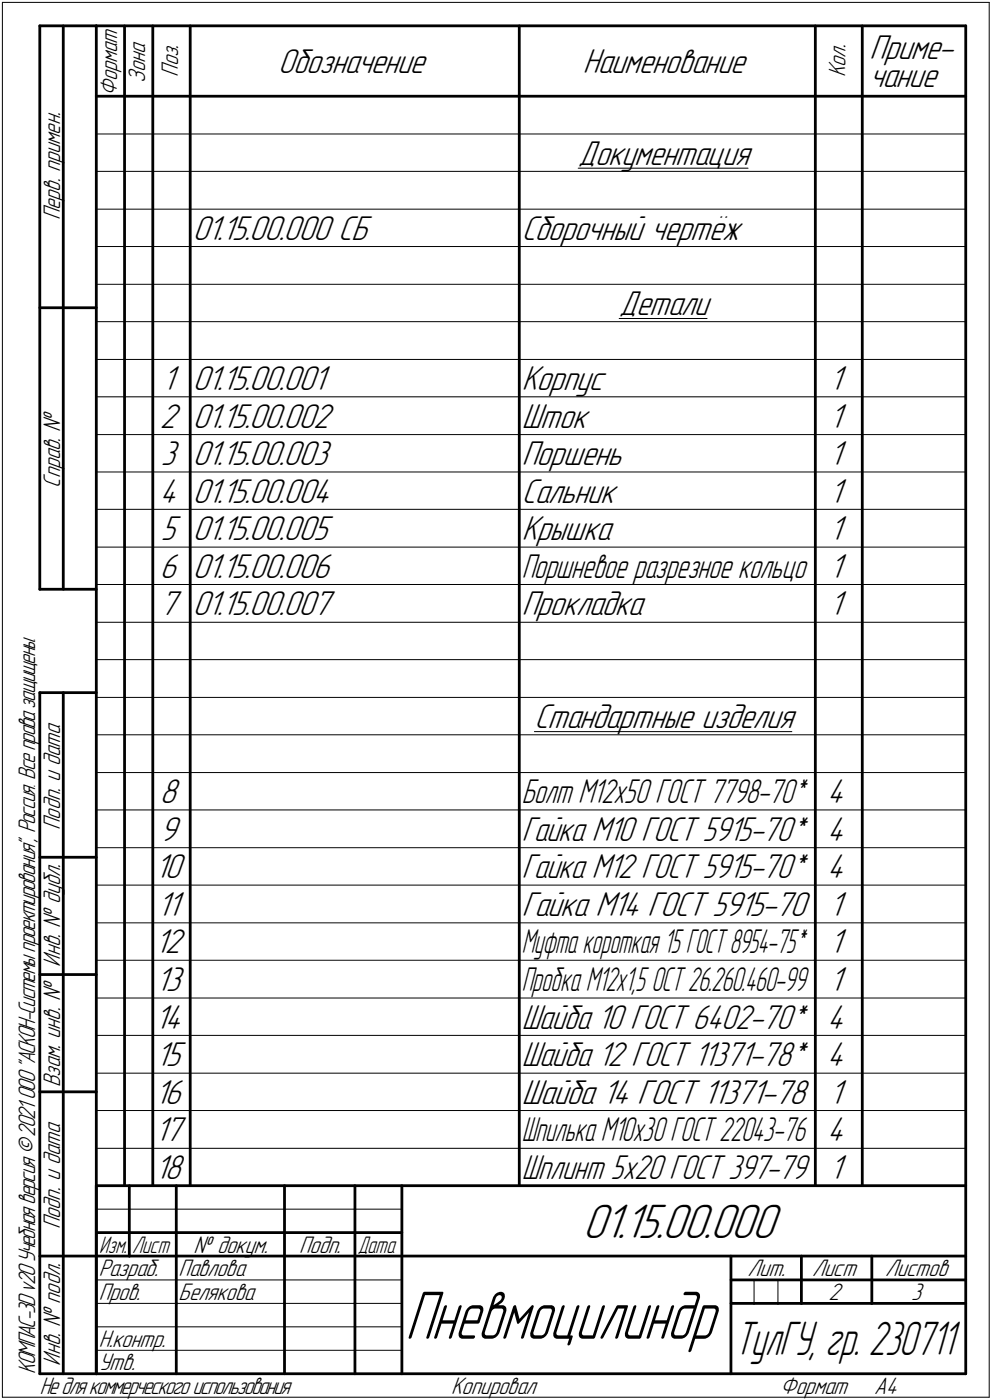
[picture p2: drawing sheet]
<svg xmlns="http://www.w3.org/2000/svg" width="211mm" height="298mm" viewBox="0 0 211 298" stroke-linecap="round" stroke-linejoin="round" font-family="sans-serif">
<defs><g id="words">
<text font-size="15.4" x="86.2" y="285.1">Пневмоцилиндр</text>
<text font-size="10.9" x="124" y="263.5">01.15.00.000</text>
<text font-size="10.7" x="156.3" y="288.5">ТулГУ, гр. 230711</text>
<g font-size="7.8">
<text x="59.2" y="15.5">Обозначение</text>
<text x="124" y="15.5">Наименование</text>
<text x="185" y="12.6">Приме-</text>
<text x="185" y="18.5">чание</text>
<text x="123" y="35">Документация</text>
<text x="41" y="51">01.15.00.000 СБ</text>
<text x="111" y="51">Сборочный чертёж</text>
<text x="131.8" y="67">Детали</text>
<text x="34.5" y="83">1</text>
<text x="41" y="83">01.15.00.001</text>
<text x="111" y="83">Корпус</text>
<text x="176.5" y="83">1</text>
<text x="34" y="91">2</text>
<text x="41" y="91">01.15.00.002</text>
<text x="111" y="91">Шток</text>
<text x="176.5" y="91">1</text>
<text x="34.2" y="99">3</text>
<text x="41" y="99">01.15.00.003</text>
<text x="111" y="99">Поршень</text>
<text x="176.5" y="99">1</text>
<text x="34" y="107">4</text>
<text x="41" y="107">01.15.00.004</text>
<text x="111" y="107">Сальник</text>
<text x="176.5" y="107">1</text>
<text x="34.2" y="115">5</text>
<text x="41" y="115">01.15.00.005</text>
<text x="111" y="115">Крышка</text>
<text x="176.5" y="115">1</text>
<text x="34" y="123">6</text>
<text x="41" y="123">01.15.00.006</text>
<text x="176.5" y="123">1</text>
<text x="34" y="131">7</text>
<text x="41" y="131">01.15.00.007</text>
<text x="111" y="131">Прокладка</text>
<text x="176.5" y="131">1</text>
<text x="113.7" y="155">Стандартные изделия</text>
<text x="34" y="171">8</text>
<text x="176" y="171">4</text>
<text x="34" y="179">9</text>
<text x="176" y="179">4</text>
<text x="33" y="187">10</text>
<text x="176" y="187">4</text>
<text x="33.5" y="195">11</text>
<text x="111" y="195">Гайка М14 ГОСТ 5915-70</text>
<text x="176.5" y="195">1</text>
<text x="33" y="203">12</text>
<text x="176.5" y="203">1</text>
<text x="33.1" y="211">13</text>
<text x="176.5" y="211">1</text>
<text x="33" y="219">14</text>
<text x="176" y="219">4</text>
<text x="33.1" y="227">15</text>
<text x="176" y="227">4</text>
<text x="33" y="235">16</text>
<text x="111" y="235">Шайба 14 ГОСТ 11371-78</text>
<text x="176.5" y="235">1</text>
<text x="33" y="243">17</text>
<text x="176" y="243">4</text>
<text x="33" y="251">18</text>
<text x="176.5" y="251">1</text>
</g>
<g font-size="7.7">
<text x="111" y="179">Гайка М10 ГОСТ 5915-70*</text>
<text x="111" y="187">Гайка М12 ГОСТ 5915-70*</text>
<text x="111" y="219">Шайба 10 ГОСТ 6402-70*</text>
<text x="111" y="227">Шайба 12 ГОСТ 11371-78*</text>
<text x="111" y="251">Шплинт 5x20 ГОСТ 397-79</text>
</g>
<g font-size="7.6">
<text x="111" y="123">Поршневое разрезное кольцо</text>
<text x="111" y="171">Болт М12х50 ГОСТ 7798-70*</text>
<text x="111" y="243">Шпилька М10x30 ГОСТ 22043-76</text>
</g>
<g font-size="7.5">
<text x="111" y="203">Муфта короткая 15 ГОСТ 8954-75*</text>
<text x="111" y="211">Пробка М12x1,5 ОСТ 26.260.460-99</text>
</g>
<g font-size="5.4">
<text x="30.9" y="17.7" transform="rotate(-90 30.9 17.7)">Зона</text>
<text x="37.9" y="16.4" transform="rotate(-90 37.9 16.4)">Поз.</text>
<text x="179.9" y="16.4" transform="rotate(-90 179.9 16.4)">Кол.</text>
<text x="24.9" y="20.5" transform="rotate(-90 24.9 20.5)">Формат</text>
<text x="12.8" y="46.9" transform="rotate(-90 12.8 46.9)">Перв. примен.</text>
<text x="12.8" y="103.8" transform="rotate(-90 12.8 103.8)">Справ. №</text>
<text x="12.8" y="176.7" transform="rotate(-90 12.8 176.7)">Подп. и дата</text>
<text x="12.8" y="205.8" transform="rotate(-90 12.8 205.8)">Инв. № дубл.</text>
<text x="12.8" y="231.6" transform="rotate(-90 12.8 231.6)">Взам. инв. №</text>
<text x="12.8" y="261.7" transform="rotate(-90 12.8 261.7)">Подп. и дата</text>
<text x="41.2" y="266.8">№ докум.</text>
<text x="63.6" y="266.8">Подп.</text>
<text x="21" y="271.8">Разраб.</text>
<text x="38" y="271.8">Павлова</text>
<text x="159.1" y="271.8">Лит.</text>
<text x="172.8" y="271.8">Лист</text>
<text x="188.3" y="271.8">Листов</text>
<text x="21" y="276.8">Пров.</text>
<text x="38" y="276.8">Белякова</text>
<text x="176.3" y="276.8">2</text>
<text x="193.9" y="276.8">3</text>
<text x="21" y="286.8">Н.контр.</text>
<text x="7.5" y="292.5" transform="rotate(-90 7.5 292.5)">КОМПАС-3Dv20Учебнаяверсия©2021 ООО&quot;АСКОН-Системыпроектирования&quot;, Россия. Всеправазащищены.</text>
<text x="12.8" y="290.8" transform="rotate(-90 12.8 290.8)">Инв. № подл.</text>
<text x="21" y="291.8">Утв.</text>
<text x="8.5" y="296.7">Недлякоммерческогоиспользования</text>
<text x="96" y="296.8">Копировал</text>
<text x="166" y="296.8">Формат</text>
<text x="186" y="296.8">A4</text>
</g>
<g font-size="5.3">
<text x="21.1" y="266.8">Изм.</text>
<text x="28.1" y="266.8">Лист</text>
<text x="76.1" y="266.8">Дата</text>
</g>
</g></defs>
<g fill="none" stroke="#000" stroke-width=".21">
<path d="M.5 .5v297zM.5 .5h210zM210.5 .5v297zM20.5 28.5h185zM20.5 36.5h185zM123 35.8h36.2zM20.5 44.5h185zM20.5 52.5h185zM20.5 60.5h185zM20.5 68.5h185zM20.5 76.5h185zM131.7 67.8h18.8z"/>
<path d="M20.5 84.5h185zM20.5 92.5h185zM20.5 100.5h185zM20.5 108.5h185zM20.5 116.5h185zM20.5 124.5h185zM20.5 132.5h185zM20.5 140.5h185zM20.5 148.5h185zM20.5 156.5h185zM113.7 155.8h54.8zM20.5 164.5h185z"/>
<path d="M20.5 172.5h185zM20.5 180.5h185zM20.5 188.5h185zM20.5 196.5h185zM20.5 204.5h185zM20.5 212.5h185zM20.5 220.5h185zM20.5 228.5h185zM20.5 236.5h185zM20.5 257.5h65zM20.5 244.5h185zM20.5 272.5h17z"/>
<path d="M20.5 277.5h17zM37.5 272.5h23zM37.5 277.5h23zM60.5 272.5h15zM60.5 277.5h15zM75.5 272.5h10zM75.5 277.5h10zM160.4 272.5v5zM165.5 272.5v5zM.5 297.5h210zM20.5 282.5h65zM20.5 287.5h65z"/>
</g>
<g fill="none" stroke="#000" stroke-width=".59">
<path d="M8.5 5.5v120zM8.5 5.5h12zM13.5 5.5v120zM20.5 5.5v287zM20.5 5.5h185zM26.5 5.5v247zM32.5 5.5v247zM40.5 5.5v247zM110.5 5.5v247zM173.5 5.5v247zM183.5 5.5v247zM205.5 5.5v287z"/>
<path d="M20.5 20.5h185zM8.5 65.5h12zM8.5 125.5h12zM8.5 147.5v145zM8.5 147.5h12zM13.5 147.5v145zM8.5 182.5h12zM8.5 207.5h12zM8.5 232.5h12zM20.5 252.5h185zM20.5 252.5v40zM27.5 252.5v15z"/>
<path d="M37.5 252.5v25zM60.5 252.5v25zM75.5 252.5v25zM85.5 252.5v40zM8.5 267.5h12zM20.5 262.5h7zM20.5 267.5h7zM27.5 262.5h10zM27.5 267.5h10zM37.5 277.5v15zM37.5 262.5h23zM37.5 267.5h23z"/>
<path d="M60.5 277.5v15zM60.5 262.5h15zM60.5 267.5h15zM75.5 277.5v15zM75.5 262.5h10zM75.5 267.5h10zM85.5 267.5h120zM155.5 267.5v25zM155.5 272.5h15zM155.5 277.5h4.9zM160.4 277.5h5.1zM165.5 277.5h5z"/>
<path d="M170.5 267.5v10zM170.5 272.5h35zM170.5 277.5h15zM185.5 267.5v10zM185.5 277.5h20zM8.5 292.5h12zM20.5 292.5h185z"/>
</g>
<use href="#words"/>
</svg>
